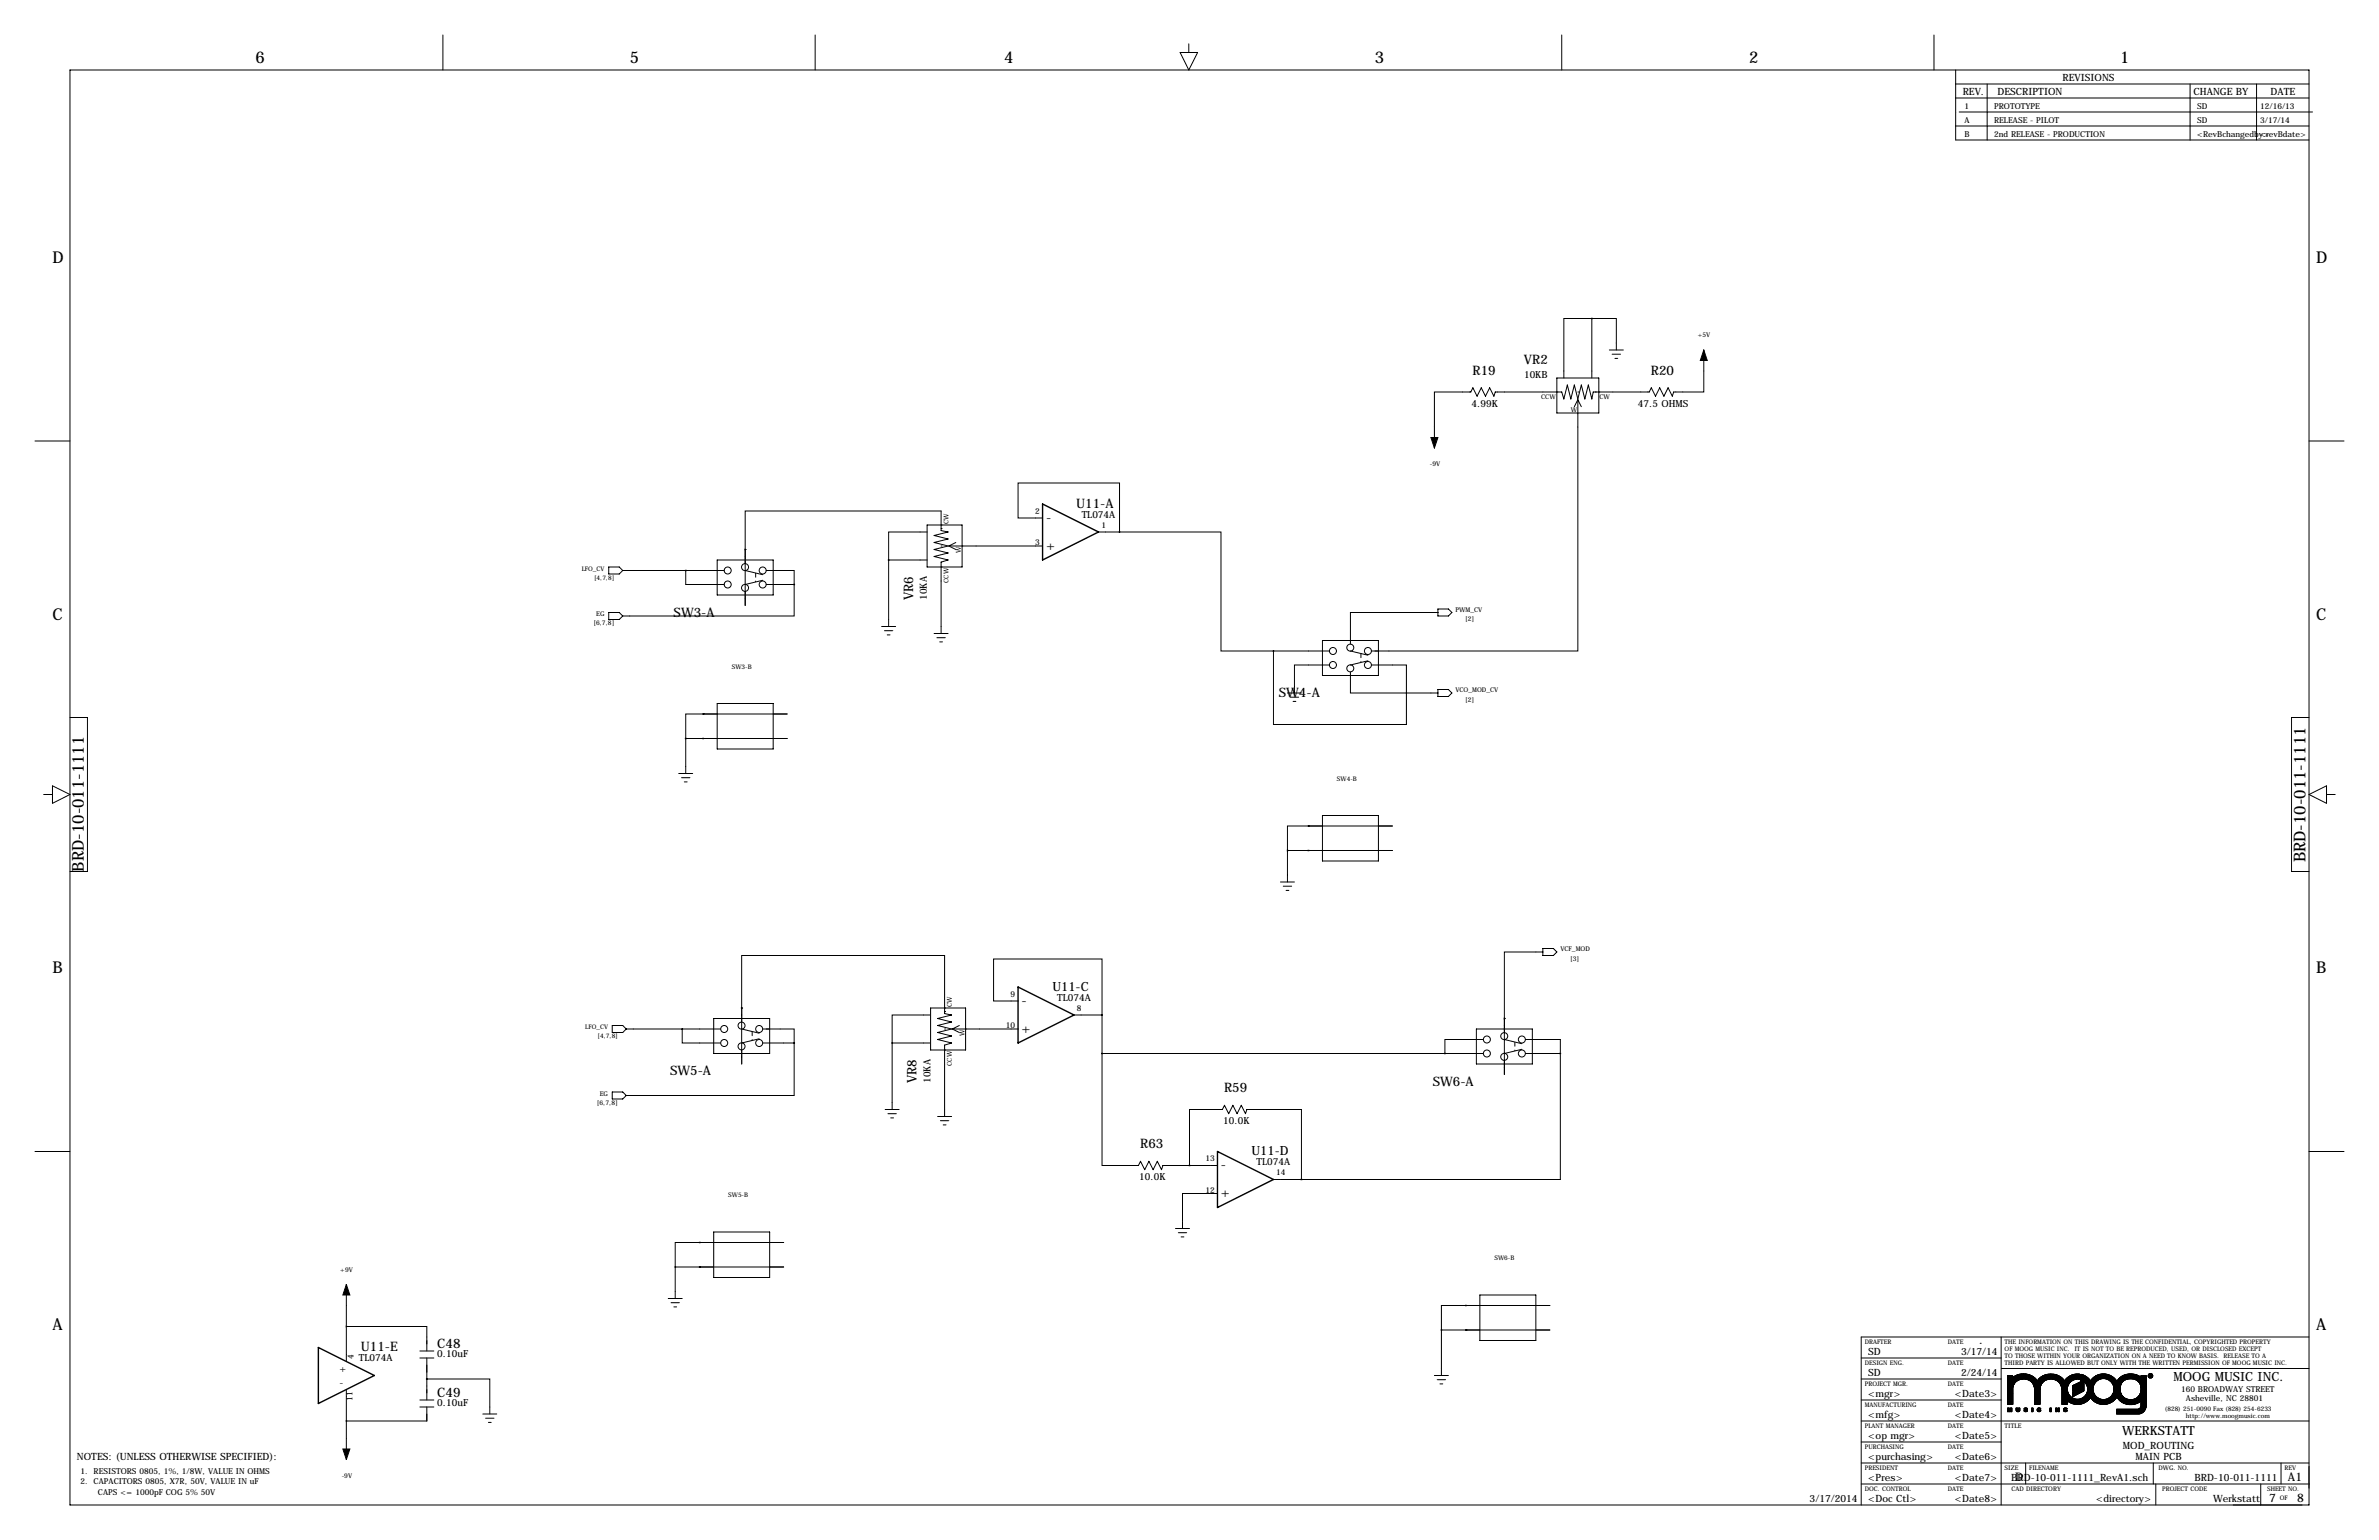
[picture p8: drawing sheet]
<svg xmlns="http://www.w3.org/2000/svg" width="864mm" height="559mm" viewBox="0 0 864 559" stroke-linecap="round" stroke-linejoin="round" font-family="sans-serif">
<defs><g id="words">
<g font-size="5.9">
<text x="92.7" y="22.9">6</text>
<text x="228.6" y="22.9">5</text>
<text x="364.5" y="22.9">4</text>
<text x="499.1" y="22.9">3</text>
<text x="635" y="22.9">2</text>
<text x="769.6" y="22.9">1</text>
<text x="19" y="95.2">D</text>
<text x="840.7" y="95.2">D</text>
<text x="19" y="224.8">C</text>
<text x="840.7" y="224.8">C</text>
<text x="30.5" y="316.2" transform="rotate(-90 30.5 316.2)">BRD-10-011-1111</text>
<text x="836.9" y="312.9" transform="rotate(-90 836.9 312.9)">BRD-10-011-1111</text>
<text x="19" y="353.1">B</text>
<text x="840.7" y="353.1">B</text>
<text x="19" y="482.6">A</text>
<text x="840.7" y="482.6">A</text>
</g>
<g font-size="4.7">
<text x="534.5" y="135.9">R19</text>
<text x="553.2" y="132.1">VR2</text>
<text x="599.3" y="135.9">R20</text>
<text x="390.7" y="184.1">U11-A</text>
<text x="379.7" y="189.2">-</text>
<text x="379.7" y="199.4">+</text>
<text x="331.5" y="217.7" transform="rotate(-90 331.5 217.7)">VR6</text>
<text x="244.5" y="223.8">SW3-A</text>
<text x="464.2" y="253">SW4-A</text>
<text x="370.8" y="364.5">-</text>
<text x="370.8" y="374.6">+</text>
<text x="243.2" y="390.1">SW5-A</text>
<text x="332.7" y="393" transform="rotate(-90 332.7 393)">VR8</text>
<text x="520.1" y="394">SW6-A</text>
<text x="444.4" y="396.2">R59</text>
<text x="413.9" y="416.6">R63</text>
<text x="443.2" y="424.2">-</text>
<text x="443.2" y="434.3">+</text>
<text x="131" y="490.2">U11-E</text>
<text x="158.7" y="488.9">C48</text>
<text x="158.7" y="506.7">C49</text>
</g>
<g font-size="4.6">
<text x="382" y="359.4">U11-C</text>
<text x="454.3" y="419.1">U11-D</text>
<text x="789" y="501.1">MOOG MUSIC INC.</text>
<text x="770.4" y="520.7">WERKSTATT</text>
</g>
<g font-size="4.3">
<text x="731.5" y="537.2">D</text>
<text x="830.5" y="537.4">A1</text>
<text x="823.8" y="544.8">7</text>
<text x="833.9" y="544.8">8</text>
</g>
<g font-size="3.6">
<text x="748.7" y="29.2">REVISIONS</text>
<text x="712.5" y="34.3">REV.</text>
<text x="725.2" y="34.3">DESCRIPTION</text>
<text x="796.3" y="34.3">CHANGE BY</text>
<text x="824.2" y="34.3">DATE</text>
<text x="553.3" y="137.1">10KB</text>
<text x="534.2" y="147.6">4.99K</text>
<text x="594.6" y="147.6">47.5 OHMS</text>
<text x="392.7" y="187.9">TL074A</text>
<text x="336.5" y="217.6" transform="rotate(-90 336.5 217.6)">10KA</text>
<text x="383.8" y="363.2">TL074A</text>
<text x="337.8" y="392.9" transform="rotate(-90 337.8 392.9)">10KA</text>
<text x="444" y="407.9">10.0K</text>
<text x="456.2" y="422.9">TL074A</text>
<text x="413.5" y="428.2">10.0K</text>
<text x="678.2" y="491.5">SD</text>
<text x="711.9" y="491.5">3/17/14</text>
<text x="123.2" y="497.8">+</text>
<text x="130.3" y="494">TL074A</text>
<text x="158.7" y="492.5">0.10uF</text>
<text x="123.2" y="502.9">-</text>
<text x="678.2" y="499.1">SD</text>
<text x="711.9" y="499.1">2/24/14</text>
<text x="678.2" y="506.7">&lt;mgr&gt;</text>
<text x="709.6" y="506.7">&lt;Date3&gt;</text>
<text x="158.7" y="510.2">0.10uF</text>
<text x="678.2" y="514.3">&lt;mfg&gt;</text>
<text x="709.6" y="514.3">&lt;Date4&gt;</text>
<text x="678.2" y="522">&lt;op mgr&gt;</text>
<text x="709.6" y="522">&lt;Date5&gt;</text>
<text x="770.6" y="525.8">MOD_ROUTING</text>
<text x="27.9" y="529.6">NOTES: (UNLESS OTHERWISE SPECIFIED):</text>
<text x="678.2" y="529.6">&lt;purchasing&gt;</text>
<text x="709.6" y="529.6">&lt;Date6&gt;</text>
<text x="775.2" y="529.6">MAIN PCB</text>
<text x="678.2" y="537.2">&lt;Pres&gt;</text>
<text x="709.6" y="537.2">&lt;Date7&gt;</text>
<text x="730.1" y="537.2">BRD-10-011-1111_RevA1.sch</text>
<text x="796.6" y="537.2">BRD-10-011-1111</text>
<text x="656.9" y="544.8">3/17/2014</text>
<text x="678.2" y="544.8">&lt;Doc Ctl&gt;</text>
<text x="709.6" y="544.8">&lt;Date8&gt;</text>
<text x="760.9" y="544.8">&lt;directory&gt;</text>
<text x="803.4" y="544.8">Werkstatt</text>
</g>
<g font-size="3">
<text x="713.1" y="39.4">1</text>
<text x="723.9" y="39.4">PROTOTYPE</text>
<text x="797.6" y="39.4">SD</text>
<text x="820.4" y="39.4">12/16/13</text>
<text x="713.1" y="44.5">A</text>
<text x="723.9" y="44.5">RELEASE - PILOT</text>
<text x="797.6" y="44.5">SD</text>
<text x="820.4" y="44.5">3/17/14</text>
<text x="713.1" y="49.5">B</text>
<text x="723.9" y="49.5">2nd RELEASE - PRODUCTION</text>
<text x="797.6" y="49.5">&lt;RevBchangedby&gt;</text>
<text x="820.4" y="49.5">&lt;revBdate&gt;</text>
<text x="375.7" y="186.4">2</text>
<text x="399.8" y="191.5">1</text>
<text x="375.7" y="197.9">3</text>
<text x="366.9" y="361.7">9</text>
<text x="390.9" y="366.8">8</text>
<text x="365.2" y="373.1">10</text>
<text x="437.5" y="421.4">13</text>
<text x="463.3" y="426.5">14</text>
<text x="437.5" y="432.8">12</text>
<text x="128.3" y="493.3" transform="rotate(-90 128.3 493.3)">4</text>
<text x="128" y="508.3" transform="rotate(-90 128 508.3)">11</text>
<text x="791.8" y="505">160 BROADWAY STREET</text>
<text x="793.5" y="508.5">Asheville, NC 28801</text>
<text x="29.2" y="534.7">1. RESISTORS 0805, 1%, 1/8W, VALUE IN OHMS</text>
<text x="29.2" y="538.5">2. CAPACITORS 0805, X7R, 50V, VALUE IN uF</text>
<text x="35.6" y="542.3">CAPS &lt;= 1000pF COG 5% 50V</text>
</g>
<g font-size="2.4">
<text x="616.3" y="122.3">+5V</text>
<text x="559.5" y="144.9">CCW</text>
<text x="570.2" y="149.4">W</text>
<text x="580.7" y="144.9">CW</text>
<text x="519" y="169.2">-9V</text>
<text x="344.3" y="190.2" transform="rotate(-90 344.3 190.2)">CW</text>
<text x="348.8" y="200.7" transform="rotate(-90 348.8 200.7)">W</text>
<text x="344.3" y="211.4" transform="rotate(-90 344.3 211.4)">CCW</text>
<text x="528.3" y="222">PWM_CV</text>
<text x="215.4" y="227">[6,7,8]</text>
<text x="216.5" y="223.5">EG</text>
<text x="531.9" y="225.4">[2]</text>
<text x="528.3" y="251.2">VCO_MOD_CV</text>
<text x="531.9" y="254.6">[2]</text>
<text x="566.4" y="345.2">VCF_MOD</text>
<text x="570" y="348.6">[3]</text>
<text x="345.6" y="365.5" transform="rotate(-90 345.6 365.5)">CW</text>
<text x="350.1" y="375.9" transform="rotate(-90 350.1 375.9)">W</text>
<text x="345.6" y="386.7" transform="rotate(-90 345.6 386.7)">CCW</text>
<text x="216.7" y="400.9">[6,7,8]</text>
<text x="217.7" y="397.5">EG</text>
<text x="123.5" y="461.4">+9V</text>
<text x="124" y="536.2">-9V</text>
</g>
<g font-size="2.3">
<text x="211.2" y="207">LFO_CV</text>
<text x="215.6" y="210.4">[4,7,8]</text>
<text x="265.6" y="242.6">SW3-B</text>
<text x="485.3" y="283.2">SW4-B</text>
<text x="212.4" y="373.4">LFO_CV</text>
<text x="216.9" y="376.8">[4,7,8]</text>
<text x="264.3" y="434.3">SW5-B</text>
<text x="542.5" y="457.2">SW6-B</text>
<text x="676.9" y="487.7">DRAFTER</text>
<text x="707.1" y="487.7">DATE</text>
<text x="727.7" y="487.7">THE INFORMATION ON THIS DRAWING IS THE CONFIDENTIAL, COPYRIGHTED PROPERTY</text>
<text x="727.7" y="490.2">OF MOOG MUSIC INC. IT IS NOT TO BE REPRODUCED, USED, OR DISCLOSED EXCEPT</text>
<text x="676.9" y="495.3">DESIGN ENG.</text>
<text x="707.1" y="495.3">DATE</text>
<text x="727.7" y="492.8">TO THOSE WITHIN YOUR ORGANIZATION ON A NEED TO KNOW BASIS. RELEASE TO A</text>
<text x="727.7" y="495.3">THIRD PARTY IS ALLOWED BUT ONLY WITH THE WRITTEN PERMISSION OF MOOG MUSIC INC.</text>
<text x="676.9" y="502.9">PROJECT MGR.</text>
<text x="707.1" y="502.9">DATE</text>
<text x="676.9" y="510.5">MANUFACTURING</text>
<text x="707.1" y="510.5">DATE</text>
<text x="785.9" y="512.1">(828) 251-0090 Fax (828) 254-6233</text>
<text x="793.5" y="514.6">http://www.moogmusic.com</text>
<text x="676.9" y="518.2">PLANT MANAGER</text>
<text x="707.1" y="518.2">DATE</text>
<text x="727.7" y="518.2">TITLE</text>
<text x="676.9" y="525.8">PURCHASING</text>
<text x="707.1" y="525.8">DATE</text>
<text x="676.9" y="533.4">PRESIDENT</text>
<text x="707.1" y="533.4">DATE</text>
<text x="727.7" y="533.4">SIZE</text>
<text x="736.6" y="533.4">FILENAME</text>
<text x="783.6" y="533.4">DWG. NO.</text>
<text x="829.3" y="533.4">REV</text>
<text x="676.9" y="541">DOC. CONTROL</text>
<text x="707.1" y="541">DATE</text>
<text x="730.2" y="541">CAD DIRECTORY</text>
<text x="784.9" y="541">PROJECT CODE</text>
<text x="823" y="541">SHEET NO.</text>
<text x="827.6" y="544.3">OF</text>
</g>
</g></defs>
<g fill="none" stroke="#000" stroke-width=".36">
<path d="M160.8 12.7v12.7M295.9 12.7v12.7M428.4 19h6.3l-3.2 6.4zM431.5 15.9v3.1M566.9 12.7v12.7M702.1 12.7v12.7M25.4 25.4h812.8v520.7h-812.8zM709.9 30.5h128.3M709.9 25.4v25.4h128.3M709.9 35.6h128.3M721.4 30.5v20.4M795 30.5v20.4"/>
<path d="M819.1 30.5v20.4M709.9 45.7h128.3M711.2 40.6h128.3M577.8 115.6h-10.1v21.6M577.8 115.6h8.9v11.4M577.8 115.6v21.6M565.1 137.2h15.3v12.7h-15.3zM584.2 127h5.1M585.2 128.5h3.1M586.2 130h1M618.5 127v15.2h-10.9l-.5 1.6-1.6-3.1-1.5 3.1-1.5-3.1-1.5 3.1-1.6-3.1-.7 1.5h-20.3l-.6 2.6-1.2-5.1-1.3 5.1-1.3-5.1-1.2 5.1-1.3-5.1-1.3 5.1-1.2-5.1-1.3 5.1-.8-2.6h-24.1l-.5 1.6-1.5-3.1-1.6 3.1-1.5-3.1-1.5 3.1-1.5-3.1-.8 1.5h-13.2v20.4M565.1 142.2h.1"/>
<path d="M572.8 142.2h.1M572.8 145v91.2h-75M572.8 145l1.2 2.6M572.8 145l-1.3 2.6M579.1 142.2h.1M580.4 142.2h.1M12.7 160h12.7M838.2 160h12.7M270.5 199.4v-14h71.1v7.1l2.6 .5-5.1 1.3 5.1 1.3-5.1 1.2 5.1 1.3-5.1 1.3 5.1 1.3-5.1 1.2 5.1 1.3-2.6 .8v25.9M270.5 199.4h.1M270.5 199.4v20.3M336.5 193h-13.9v10.2"/>
<path d="M336.5 190.5h12.7v15.2h-12.7zM341.6 198.1h.1M341.6 191.8h.1M341.6 190.5h.1M344.4 198.1h34.1M344.4 198.1l2.6 1.3M347 196.8l-2.6 1.3M378.5 188h-8.9v-12.7h36.8v17.7M398.8 193h7.6M406.4 193h36.8v43.2h19.1M221 205.7h3.8l1.3 1.3-1.3 1.3h-3.8zM226.1 207h36.8"/>
<path d="M248.9 207v5.1h14M260.3 203.2h20.4v12.7h-20.4zM270.5 207l6.4 1.5M276.9 210.6l-6.4 1.5M278.1 207h10.2v5.1M278.1 212.1h10.2M288.3 212.1v11.4h-62.2M322.6 203.2h13.9M322.6 203.2v24.1M341.6 205.7h.1M221 222.2h3.8l1.3 1.3-1.3 1.3h-3.8zM320 227.3h5.1"/>
<path d="M321.1 228.9h3M322.1 230.4h1M339.1 229.9h5.1M340.1 231.4h3.1M341.1 232.9h1M462.3 236.2v26.7h48.2v-21.6h-12.7M462.3 236.2h20.3M480.1 232.4h20.3v12.7h-20.3zM490.2 236.2l6.4 1.5M496.6 239.8l-6.4 1.5M522 222.2h-31.8v11.5M522 221h3.8l1.2 1.2-1.2 1.3h-3.8z"/>
<path d="M255.3 259.1h.1M255.3 259.1h-6.4v8.9M255.3 259.1h30.5M260.3 255.3h20.4v16.5h-20.4zM467.4 251.5h5M468.4 253h3M469.4 254.5h1M482.6 241.3h-12.7v10.2M490.2 243.8v7.7h31.8M522 250.2h3.8l1.2 1.3-1.2 1.2h-3.8zM25.4 260.3h6.3v55.9h-6.3M248.9 268h36.9"/>
<path d="M248.9 268v12.7M255.3 268h.1M838.2 260.3h-6.4v55.9h6.4M15.8 288.3h3.2M19 285.1l6.4 3.2-6.4 3.2zM246.4 280.7h5.1M247.4 282.2h3M248.4 283.7h1M475 299.7h-7.6v8.9M475 299.7h.1M475 299.7h30.5M480.1 295.9h20.3v16.5h-20.3z"/>
<path d="M835.7 297.2h.1M838.2 288.3l6.3-3.2v6.4zM844.5 288.3h3.2M467.4 308.6h38.1M467.4 308.6v11.4M475 308.6h.1M464.8 320h5.1M465.8 321.6h3.1M466.9 323.1h1M560.1 345.4h-14v24.2M560.1 344.2h3.8l1.2 1.2-1.2 1.3h-3.8zM222.2 372.1h3.9l1.2 1.3-1.2 1.2h-3.9z"/>
<path d="M227.3 373.4h34.3M247.6 373.4v5.1h14M259.1 369.6h20.3v12.7h-20.3zM269.2 365.8v-19.1h73.7v21.1l2.5 .5-5 1.3 5 1.2-5 1.3 5 1.3-5 1.2 5 1.3-5 1.3 5 1.3-2.5 .7v25.9M269.2 365.8h.1M269.2 365.8v20.3M269.2 373.4l6.4 1.5M275.6 376.9l-6.4 1.6M276.9 373.4h11.4v5.1M276.9 378.5h11.4M288.3 378.5v19h-61M323.8 378.5h14"/>
<path d="M323.8 378.5v24.1M337.8 368.3h-14v10.2M337.8 365.8h12.7v15.2h-12.7zM342.9 373.4h.1M342.9 367h.1M342.9 365.8h.1M345.7 373.4h23.9M345.7 373.4l2.5 1.2M348.2 372.1l-2.5 1.3M369.6 363.2h-8.9v-15.2h39.3v20.3M389.9 368.3h10.1M400 368.3v14"/>
<path d="M535.9 373.4h20.4v12.7h-20.4zM538.5 377.2h-14v5.1M546.1 369.6h.1M546.1 369.6v20.3M546.1 377.2l6.3 1.5M553.7 377.2h12.7v5.1M222.2 396.2h3.9l1.2 1.3-1.2 1.3h-3.9zM342.9 381h.1M400 382.3v40.6h13.3l.7-1.5 1.5 3 1.6-3 1.5 3 1.5-3 1.5 3 .5-1.5h19.9M400 382.3h138.5M552.4 380.7l-6.3 1.6M553.7 382.3h12.7"/>
<path d="M566.4 382.3v45.7h-94M12.7 417.8h12.7M321.3 402.6h5.1M322.3 404.1h3.1M323.3 405.6h1.1M340.4 405.1h5M341.4 406.7h3M342.4 408.2h1M838.2 417.8h12.7M431.8 422.9v-20.3h11.9l.8-1.5 1.5 3 1.5-3 1.6 3 1.5-3 1.5 3 .5-1.5h19.8v25.4M442 433.1h-12.7v12.7M462.3 428h10.1"/>
<path d="M245.1 459.7h39.4M245.1 459.7v11.5M254 450.8h.1M254 459.7h.1M254 450.8h-8.9v8.9M254 450.8h30.5M259.1 447h20.3v16.5h-20.3zM426.7 445.8h5.1M427.7 447.3h3.1M428.8 448.8h1M125.7 466.1v27.9M242.6 471.2h5"/>
<path d="M243.6 472.7h3M244.6 474.2h1M532.1 473.7h.1M532.1 473.7h-8.9v8.9M532.1 473.7h30.5M537.2 469.9h20.3v16.5h-20.3zM125.7 481.3h29.2v8.9M152.4 492.8h5.1M152.4 490.2h5.1M154.9 492.8v15.2M520.7 499.1h5.1M523.2 482.6h39.4"/>
<path d="M523.2 482.6v16.5M532.1 482.6h.1M675.6 492.8h50.8M718.8 487.4h.1M726.4 485.1v61M726.6 496.6h111.6M728.8 499.9l9.8 .1M728.8 499.8l9.7 .1M728.8 499.8h1.8M728.8 499.7h1.8M728.8 499.6h1.8M728.8 499.5h1.8"/>
<path d="M728.8 499.4h1.8M728.8 499.3h1.8M728.8 499.2h1.8M730.8 499.8h7.6M730.9 499.7h7.4M731 499.6h7.2M731.1 499.5h6.9M731.3 499.4h6.6M731.3 499.4h6.5M731.5 499.3h6.1M731.7 499.2h5.7M731.9 499.1h5.3"/>
<path d="M732.1 499h4.8M732.2 498.9h4.6M732.5 498.8h4M732.8 498.7h3.4M733.3 498.6h2.4M734.4 498.5h.4M740.5 500h8M740.6 499.9h7.7M740.7 499.8h7.5M740.8 499.7h7.4M740.9 499.6h7.1M741.1 499.5h6.8"/>
<path d="M741.3 499.4h6.4M741.3 499.4h6.3M741.5 499.3h5.9M741.7 499.2h5.6M741.9 499.1h5.1M742.2 499h4.5M742.3 498.9h4.4M742.7 498.8h3.6M743 498.7h3M743.6 498.6h1.7M750.4 500h4.5M750.5 499.9h4.4"/>
<path d="M750.6 499.8h4.3M750.7 499.7h4.2M750.8 499.6h4.1M751 499.5h3.9M751.1 499.4h3.8M751.2 499.4h3.7M751.4 499.3h3.5M751.5 499.2h3.4M751.8 499.1h3.1M752 499h2.9M752.1 498.9h2.8M752.4 498.8h2.5"/>
<path d="M752.8 498.7h2.1M753.3 498.6h1.6M755.3 499.9l2.6 .1M755.3 499.8l2.5 .1M755.3 499.8h2.4M755.3 499.7h2.3M755.3 499.6h2.2M755.3 499.5h2M755.3 499.4h1.9M755.3 499.3l1.8 .1M755.3 499.2l1.6 .1M755.3 499.1l1.5 .1"/>
<path d="M755.3 499l1.3 .1M755.3 499h1M755.3 498.9h.9M755.3 498.8h.6M755.3 498.7h.2M759.8 500h7.6M759.9 499.9h7.3M760 499.8h7.1M760.1 499.7h7M760.2 499.6h6.7M760.4 499.5h6.4M760.5 499.4h6.1"/>
<path d="M760.6 499.4h5.9M760.8 499.3h5.6M760.9 499.2h5.3M761.1 499.1h4.9M761.4 499h4.3M761.5 498.9h4.1M761.8 498.8h3.5M762.1 498.7h2.9M762.6 498.6h1.9M769.5 499.9h9.6M769.6 499.9h9.5M769.7 499.8h9.4"/>
<path d="M769.8 499.7h7.3M769.9 499.6h7.1M770 499.5h6.8M770.2 499.4h6.5M770.2 499.4h6.4M770.5 499.3h5.9M770.6 499.2h5.7M770.8 499.1h5.2M771.1 499h4.7M771.2 498.9h4.5M771.6 498.8h3.7M771.8 498.7h3.3"/>
<path d="M772.4 498.6h2.1M777.2 499.7h1.9M777.2 499.6h1.9M777.2 499.5h1.9M777.2 499.4h1.9M777.2 499.3h1.9M777.2 499.2h1.9M777.2 499.1h1.9M779.8 499.5h.2M779.8 499.4h.2M779.8 499.3h.2M779.8 499.2h.2"/>
<path d="M779.8 499.1h.2M779.8 499h.2M779.9 499.6h.2M779.9 498.9h.2M779.9 499.7h.6M779.9 498.8h.9M780 499.8h.3M780.1 498.6h1.1M780.1 499.8l.4 .1M780.1 499.9h1M780.2 498.5h.8M780.2 499.6h.3"/>
<path d="M780.2 499.5h.3M780.2 499.4h.3M780.2 499.4h.7M780.2 499.1l.7 .1M780.2 499h.3M780.2 498.9h.7M780.3 498.7h-.3M780.3 498.4h.6M780.6 499.5h.3M780.6 499.4h.3M780.7 499.6h.3M780.7 499h.3"/>
<path d="M780.7 499.7h.6M780.9 499.2l-.7 .1M780.9 499.8h.4M780.9 498.7h.4M781.1 498.8h.3M781.2 498.9h.2M781.2 499.8l-.5 .1M781.2 499.5h.3M781.2 499h.2M781.3 499.4h.2M781.3 499h.2M781.3 499.2h.2"/>
<path d="M781.3 499.1h.2M781.4 499.6h-.2M838.2 485.1h-162.6v61M125.7 504.2v25.4M152.4 510.5h5.1M152.4 508h5.1M154.9 500.4h22.9v12.7M154.9 510.5v5.1h-29.2M175.3 513.1h5M176.3 514.6h3M177.3 516.1h1M521.7 500.6h3.1"/>
<path d="M522.7 502.2h1M675.6 508h50.8M675.6 500.4h50.8M675.6 515.6h162.6M728.8 511.9h.3M728.8 511.2h.6M728.8 506.7h1.9M728.8 503.7h1.9M728.8 512.3h.3M728.8 512.2h.3M728.8 512.1h.3M728.8 512h.3"/>
<path d="M728.8 511.8h.3M728.8 511.7h.3M728.8 511.6h1.5M728.8 511.5h.7M728.8 511.4h.7M728.8 511.3h.6M728.8 511.1h.6M728.8 511h.6M728.8 510.9h.5M728.8 509.6h1.9M728.8 509.5h1.9M728.8 509.4h1.9"/>
<path d="M728.8 509.3h1.9M728.8 509.2h1.9M728.8 509.1h1.9M728.8 509h1.9M728.8 508.9h1.9M728.8 508.8h1.9M728.8 508.7h1.9M728.8 508.6h1.9M728.8 508.5h1.9M728.8 508.4h1.9M728.8 508.3h1.9M728.8 508.2h1.9"/>
<path d="M728.8 508.1h1.9M728.8 508h1.9M728.8 507.9h1.9M728.8 507.8h1.9M728.8 507.7h1.9M728.8 507.6h1.9M728.8 507.5h1.9M728.8 507.4h1.9M728.8 507.3h1.9M728.8 507.2h1.9M728.8 507.1h1.9M728.8 507h1.9"/>
<path d="M728.8 506.9h1.9M728.8 506.8h1.9M728.8 506.6h1.9M728.8 506.5h1.9M728.8 506.4h1.9M728.8 506.3h1.9M728.8 506.2h1.9M728.8 506.1h1.9M728.8 506h1.9M728.8 505.9h1.9M728.8 505.8h1.9M728.8 505.7h1.9"/>
<path d="M728.8 505.6h1.9M728.8 505.5h1.9M728.8 505.4h1.9M728.8 505.3h1.9M728.8 505.2h1.9M728.8 505.1h1.9M728.8 505h1.9M728.8 504.9h1.9M728.8 504.7h1.9M728.8 504.6h1.9M728.8 504.5h1.9M728.8 504.4h1.9"/>
<path d="M728.8 504.3h1.9M728.8 504.2h1.9M728.8 504.1h1.9M728.8 504h1.9M728.8 503.9h1.9M728.8 503.8h1.9M728.8 503.6h1.9M728.8 503.5h1.9M728.8 503.4h1.9M728.8 503.3h1.9M728.8 503.2h2M728.8 503.1h2"/>
<path d="M728.8 503h2M728.8 502.9h2M728.8 502.8h2.1M728.8 502.7h2.1M728.8 502.6h2.2M728.8 502.3h2.3M728.8 502.2h2.4M728.8 502h2.5M728.8 501.5h2.9M728.8 501.3h3.1M728.8 501h3.5M728.8 500.7h4.3"/>
<path d="M728.8 500.4h10.3M728.8 500.3h10.2M728.8 500.2h10.1M728.8 500.1l10 .1M728.8 500l9.9 .1M729.2 511.7h.6M729.2 511.7h1.1M729.3 511.9h.5M729.3 511.8h.5M729.3 512.2h.4M729.3 512.1h.4M729.3 512h.4"/>
<path d="M729.4 512.3h.3M729.6 511.5h.7M729.6 511.2h.7M729.6 511.3h.7M729.7 511.1h.6M729.7 511h.6M729.7 510.9h.6M729.9 511.9h.4M729.9 512.3h.4M729.9 512.2h.4M729.9 512.1h.4M729.9 512h.4"/>
<path d="M729.9 511.8h.4M729.9 511.7h.4M730.3 511.4h-.7M731 502.5h-2.2M731.1 502.4h-2.3M731.2 502.1l-2.4 .1M731.3 502l-2.5 .1M731.4 501.9h-2.6M731.5 501.8h-2.7M731.6 501.6l-2.8 .1M731.6 501.5l-2.8 .1M731.8 501.4h-3"/>
<path d="M731.9 511.2h.4M731.9 511.7h.4M731.9 511.6h.4M731.9 511.5h.4M731.9 511.4h.4M731.9 511.3h.4M731.9 511.1h.4M731.9 511h.4M731.9 510.9h.4M731.9 511.9h1.3M731.9 511.8l.5 .1M732 512h1.1"/>
<path d="M732 512.1h1M732 501.2h-3.2M732.1 512.2h.9M732.2 501.1h-3.4M732.4 512.3h.3M732.5 500.9l-3.7 .1M732.7 500.8l-3.9 .1M732.7 511.9h.5M732.8 511.2h.4M732.8 511.7h.4M732.8 511.6h.4M732.8 511.5h.4"/>
<path d="M732.8 511.4h.4M732.8 511.3h.4M732.8 511.1h.4M732.8 511h.4M732.8 510.9h.4M732.8 500.7l-4 .1M733.3 500.6h-4.5M733.9 500.5h-5.1M734.7 511.8l.5 .1M734.8 511.9h.4M734.8 511.2l.4 .1M734.8 512h1.1"/>
<path d="M734.8 511.4h.9M734.8 511.3h.5M734.8 511.5h1M734.8 511h1M734.9 512.1h.9M734.9 512.2h.9M734.9 511.6h1M734.9 510.9h.9M735 511.8h.1M735.1 511.7h.8M735.2 512.3h.3M735.3 510.8h.1"/>
<path d="M735.3 500.5h3.9M735.3 511.7h.7M735.5 511.2h.4M735.5 511.8h.5M735.9 511.1h-1.1M735.9 500.6h3.3M736 511.9l-.5 .1M736.1 500.7h3.2M736.3 500.7h3M736.5 500.8h2.9M736.8 500.9l2.7 .1M737 501h2.5"/>
<path d="M737 501.1h5.2M737.2 501.2h4.8M737.3 501.3h4.6M737.5 511.9h.5M737.5 511.2h.5M737.5 512.3h.5M737.5 512.2h.5M737.5 512.1h.5M737.5 512h.5M737.5 511.8h.5M737.5 511.7h.5M737.5 511.6h.5"/>
<path d="M737.5 511.5h.5M737.5 511.4h.5M737.5 511.3h.5M737.5 511.1h.5M737.5 511h.5M737.5 510.9h.5M737.5 501.5h4.2M737.7 501.8h3.8M737.9 502h3.4M737.9 502h3.3M738 502.1h3.2M738 502.2h3.1"/>
<path d="M738.1 502.3h3M738.2 502.7h2.7M738.2 502.6h2.7M738.3 502.8h2.5M738.3 502.9h2.5M738.4 503h2.3M738.4 503.3h2.3M738.4 503.2h2.3M738.4 503.1h2.3M738.5 503.5h2.1M738.5 503.4h2.1M738.5 503.7h2.1"/>
<path d="M738.5 503.6h2.1M738.6 504h2M738.6 503.9h2M738.6 503.8h2M738.6 506.7h1.9M738.6 509.6h1.9M738.6 509.5h1.9M738.6 509.4h1.9M738.6 509.3h1.9M738.6 509.2h1.9M738.6 509.1h1.9M738.6 509h1.9"/>
<path d="M738.6 508.9h1.9M738.6 508.8h1.9M738.6 508.7h1.9M738.6 508.6h1.9M738.6 508.5h1.9M738.6 508.4h1.9M738.6 508.3h1.9M738.6 508.2h1.9M738.6 508.1h1.9M738.6 508h1.9M738.6 507.9h1.9M738.6 507.8h1.9"/>
<path d="M738.6 507.7h1.9M738.6 507.6h1.9M738.6 507.5h1.9M738.6 507.4h1.9M738.6 507.3h1.9M738.6 507.2h1.9M738.6 507.1h1.9M738.6 507h1.9M738.6 506.9h1.9M738.6 506.8h1.9M738.6 506.6h1.9M738.6 506.5h1.9"/>
<path d="M738.6 506.4h1.9M738.6 506.3h1.9M738.6 506.2h1.9M738.6 506.1h1.9M738.6 506h1.9M738.6 505.9h1.9M738.6 505.8h1.9M738.6 505.7h1.9M738.6 505.6h1.9M738.6 505.5h1.9M738.6 505.4h1.9M738.6 505.3h1.9"/>
<path d="M738.6 505.2h1.9M738.6 505.1h1.9M738.6 505h1.9M738.6 504.9h1.9M738.6 504.7h1.9M738.6 504.6h1.9M738.6 504.5h1.9M738.6 504.4h1.9M738.6 504.3h1.9M738.6 504.2h2M738.6 504.1h2M739.5 511.7h.5"/>
<path d="M739.5 511.6h.5M739.5 511.5h.5M739.5 511.8l.6 .1M739.5 511.3h.5M739.6 511.9l1.2 .1M739.6 511.1h1.2M739.6 501h2.6M739.6 512h1.2M739.7 512.1h1M739.7 511h1M739.8 512.2h.9M739.8 510.9h.8"/>
<path d="M739.9 500.7h3.2M740 511.4h-.5M740.1 512.3h.3M740.1 500.4h8.8M740.2 510.8h.1M740.2 511.2l-.7 .1M740.2 500.3h8.6M740.2 500.2h8.5M740.3 511.2l.6 .1M740.3 500.1l8.4 .1M740.4 500.1h8.2M740.4 511.3h.4"/>
<path d="M740.5 511.7l.3 .1M740.5 511.4h.1M740.6 503.6l-2.1 .1M740.8 502.8l-2.5 .1M740.9 511.8l-.5 .1M741 502.5h-2.8M741 502.4h-2.9M741.4 501.9h-3.6M741.5 501.6l-3.8 .1M741.6 501.5l-4 .1M741.8 501.4h-4.4M742.4 500.9l-2.8 .1"/>
<path d="M742.6 500.8l-2.9 .1M742.8 500.7l-3 .1M743.3 500.6h-3.4M743.9 500.5h-3.9M744.2 511.9h.4M744.2 511.2h.4M744.2 512.3h.4M744.2 512.2h.4M744.2 512.1h.4M744.2 512h.4M744.2 511.8h.4M744.2 511.7h.4"/>
<path d="M744.2 511.6h.4M744.2 511.5h.4M744.2 511.4h.4M744.2 511.3h.4M744.2 511.1h.4M744.2 511h.4M744.2 510.9h.4M745.1 500.5h3.9M745.7 500.6h3.4M745.9 500.7h3.2M746.2 500.7l3 .1M746.3 511.9h.4"/>
<path d="M746.3 511.2l.6 .1M746.3 512.3h.4M746.3 512.2h.4M746.3 512.1h.4M746.3 512h.4M746.3 511.8h.4M746.3 511.7h.4M746.3 511.7h1.3M746.3 511.6h1.3M746.3 511.5h1.3M746.3 511.4h.7M746.3 511.3h.6"/>
<path d="M746.3 511.1h.5M746.3 511h.5M746.3 510.9h.4M746.4 500.8l2.9 .1M746.6 500.9h5.7M746.8 511.7h.8M746.8 511.8h.8M746.8 501h5.3M746.9 501.1h5.2M746.9 511.9h.7M747 512h.6M747 512.1h.6"/>
<path d="M747 501.2h4.9M747.1 511.2h.5M747.1 512.3h.5M747.1 512.2h.5M747.1 511.4h.5M747.1 511.3h.5M747.1 511.1h.5M747.1 511h.5M747.1 510.9h.5M747.1 501.3h4.7M747.2 501.4h4.5M747.4 501.5h4.1"/>
<path d="M747.4 501.5h4.2M747.5 501.6h3.9M747.6 501.8h3.7M747.6 501.9h3.6M747.7 502h3.4M747.8 502.1h3.3M747.9 502.2h3.1M747.9 502.3h3M748 502.4h2.9M748 502.5h2.8M748.1 502.6h2.7M748.1 502.7h2.7"/>
<path d="M748.2 502.8h2.5M748.2 503h2.4M748.3 503.1h2.3M748.3 503.3h2.3M748.3 503.2h2.3M748.4 503.6h2.1M748.4 503.5h2.1M748.4 503.4h2.1M748.4 503.7h2.1M748.4 503.8h2.1M748.5 504.3h2M748.5 504.2h2"/>
<path d="M748.5 504.1h2M748.5 504h2M748.5 503.9h2M748.5 506.7l3.2 .1M748.5 509.6h1.9M748.5 509.5h1.9M748.5 509.4h1.9M748.5 509.3h1.9M748.5 509.2h1.9M748.5 509.1h1.9M748.5 509h1.9M748.5 508.9h1.9"/>
<path d="M748.5 508.8h1.9M748.5 508.7h1.9M748.5 508.6h1.9M748.5 508.5h1.9M748.5 508.4h1.9M748.5 508.3h9.3M748.5 508h9.6M748.5 507.8h9.8M748.5 507.7h9.8M748.5 507.6l9.9 .1M748.5 507.5l4.8 .1M748.5 507.5h4.4"/>
<path d="M748.5 507.4h4.3M748.5 507.3h4M748.5 507.2h3.8M748.5 507.1h3.7M748.5 507h3.5M748.5 506.9l3.4 .1M748.5 506.8l3.3 .1M748.5 506.6l3.1 .1M748.5 506.6h3M748.5 506.5h2.9M748.5 506.4h2.8M748.5 506.3h2.8"/>
<path d="M748.5 506.2h2.7M748.5 506.1l2.6 .1M748.5 506h2.6M748.5 505.9h2.5M748.5 505.8l2.5 .1M748.5 505.8h2.4M748.5 505.7h2.4M748.5 505.6h2.3M748.5 505.5h2.3M748.5 505.4h2.2M748.5 505.3h2.2M748.5 505.2l2.2 .1"/>
<path d="M748.5 505.1h2.1M748.5 505h2.1M748.5 504.9h2.1M748.5 504.9h2M748.5 504.7h2M748.5 504.6h2M748.5 504.5l2 .1M748.5 504.5h2M748.5 504.4h2M749.1 511.8l.5 .1M749.1 511.7h.5M749.1 511.6h.5"/>
<path d="M749.1 511.5h.5M749.1 511.4h.5M749.1 511.3h.5M749.1 511.9l1.3 .1M749.2 512h1.2M749.2 511.1h1.2M749.2 511h1.1M749.3 512.1h1M749.4 512.2h.8M749.4 510.9h.8M749.6 512.3h.4M749.7 510.8h.2"/>
<path d="M749.7 511.2l-.6 .1M749.7 500.7h3.3M749.9 511.2l.5 .1M749.9 500.4h5M750 511.9h.4M750 511.7l.4 .1M750 511.4h.2M750 511.3h.3M750.1 500.3h4.8M750.1 500.2h4.8M750.2 500.1h4.7M750.3 500.1h4.6"/>
<path d="M750.6 508.4h7.1M750.7 508.5h6.9M750.7 502.9l-2.5 .1M750.8 508.6h6.7M751 508.7h6.3M751.1 508.8h6.1M751.1 502l-3.3 .1M751.2 508.8h5.9M751.4 508.9h5.5M751.6 509h5.1M751.8 509.1h4.7M751.9 509.2h4.5"/>
<path d="M752.1 509.3h4M752.4 509.4h3.5M752.4 506.6h.5M752.4 506.2h1.1M752.4 505.8h2M752.4 505.3h2.9M752.4 504.5h.3M752.4 504h1.1M752.4 503.6h2M752.4 503.2h2.6M752.4 502.9h4.1M752.4 502.8h4.1"/>
<path d="M752.5 504.5l-.1 .1M752.5 502.7h4M752.6 500.8l-3 .1M752.6 506.7l-.2 .1M752.8 504.9h3.4M752.8 502.6h3.7M752.8 500.7l-3.1 .1M752.8 509.5h2.7M752.8 506.6l-.4 .1M752.8 504.4h-.4M752.9 502.5h3.6M753 504.3h-.6"/>
<path d="M753.1 504.7h3.4M753.1 506.5h-.7M753.2 502.4h3.3M753.2 500.6h-3.4M753.2 504.2h-.8M753.3 506.4h-.9M753.3 504.6h3.2M753.4 509.6h1.5M753.4 504.1h-1M753.4 502.3h3.1M753.4 504.5h3.1M753.5 506.3h-1.1"/>
<path d="M753.5 502.3h3M753.6 504.4h2.9M753.7 503.9l-1.3 .1M753.7 504.3h2.8M753.7 502.2h2.8M753.8 500.5h-3.9M753.8 509.6h.7M753.8 506.1l-1.4 .1M753.9 503.8l-1.5 .1M753.9 502.1h2.6M753.9 504.2h2.6M754 506l-1.6 .1"/>
<path d="M754.1 503.7l-1.7 .1M754.1 505.9l-1.7 .1M754.1 504.1h2.4M754.1 502h2.4M754.2 501.9h2.3M754.3 504h2.2M754.3 503.6l-1.9 .1M754.3 505.8l-1.9 .1M754.4 504h2.1M754.4 501.8h2.1M754.5 500.5h.4M754.5 503.5h-2.1"/>
<path d="M754.6 503.9h1.9M754.6 505.7h-2.2M754.6 501.7h1.9M754.8 503.8h1.7M754.8 503.4h-2.4M754.8 501.6h1.7M754.9 505.6h-2.5M755 505.5h-2.6M755 503.3h-2.6M755 503.7h1.5M755 501.5h1.5M755.1 501.4h1.4"/>
<path d="M755.2 503.6h1.3M755.2 505.4h-2.8M755.3 500.5h3.1M755.3 503.5h1.2M755.3 503.4h1.2M755.3 503.3h1.2M755.3 503.2h1.2M755.3 501.3h5.7M755.3 501h5.9M755.3 500.9h6.1M755.3 500.8l3.4 .1M755.3 500.7h3.3"/>
<path d="M755.3 500.6h3.2M755.3 500.4h3.1M755.3 500.3h2.9M755.3 500.2h2.9M755.3 500.1l2.8 .1M755.3 500l2.7 .1M755.4 507.5h3.2M755.5 505.2l-3.1 .1M755.8 505.1l-3.4 .1M755.9 505l-3.5 .1M756.1 507.1h5.3M756.1 504.9l-3.6 .1"/>
<path d="M756.3 507h5M756.4 507h4.8M756.4 504.7l-3.6 .1M756.5 503.1l-4.1 .1M756.5 503l-4.1 .1M756.5 506.9h4.6M756.6 506.8h4.4M756.6 501.4h4.3M756.7 506.7h4.2M756.7 501.5h4M756.8 501.5h3.9M756.8 506.6h3.9"/>
<path d="M756.9 506.5h3.8M756.9 501.6h3.7M757 506.4h3.6M757 501.8h3.6M757 506.3h3.6M757.1 506.2h3.4M757.2 506.2h3.2M757.2 502h3.2M757.2 506h3.2M757.2 502.1h3.1M757.3 505.9l3 .1M757.3 505.9h3"/>
<path d="M757.3 502.2h3M757.4 505.8h2.8M757.4 502.4h2.8M757.4 502.3h2.8M757.4 505.7h2.8M757.5 505.6h2.6M757.5 505.5h2.6M757.5 502.7h2.6M757.5 502.6h2.6M757.6 505.4h2.5M757.6 502.8h2.4M757.6 505.3h2.4"/>
<path d="M757.6 502.9h2.3M757.7 505.1h2.2M757.7 505h2.2M757.7 503.1h2.2M757.7 503h2.2M757.7 504.9l2.2 .1M757.7 503.3h2.2M757.7 503.2h2.2M757.8 504.9h2.1M757.8 504.7l2.1 .1M757.8 504.6h2M757.8 503.5h2"/>
<path d="M757.8 503.4h2M757.8 503.7h2M757.8 504.5h2M757.8 504.4h2M757.8 504.3h2M757.8 504.2h2M757.8 504.1h2M757.8 504h2M757.8 503.9h2M757.8 503.8h2M757.8 503.6h2M757.9 508.2l-9.4 .1"/>
<path d="M758 508.1l-9.5 .1M758.2 507.9h-9.7M758.5 507.5l-3.5 .1M758.7 507.4h-3.2M758.7 507.3h-2.9M758.9 507.2h-2.9M759 507.2h2.6M759 507.3h2.7M759.1 507.4h2.8M759.2 507.5h2.9M759.2 500.7h2.6M759.2 507.5l3.2 .1"/>
<path d="M759.3 507.6l3.4 .1M759.4 507.7l3.8 .1M759.5 507.8h8.2M759.5 507.9h8.2M759.5 500.2h8.1M759.6 508h8M759.6 500.2h8M759.7 500.1h7.8M759.7 508.1h7.8M759.9 508.2h7.5M759.9 508.3h7.4M760 508.4h7.2"/>
<path d="M760.1 508.5h7M760.1 502.5h-2.6M760.3 508.6h6.6M760.4 508.7h6.4M760.5 501.9h-3.4M760.5 508.8h6.1M760.7 508.8h5.8M760.8 508.9h5.6M761 509h5.2M761.1 501.2h-5.8M761.2 501.1h-5.9M761.2 509.1h4.7"/>
<path d="M761.3 509.2h4.6M761.6 509.3h4M761.6 500.8l-2.6 .1M761.7 500.7l-2.6 .1M761.8 509.4h3.5M762 500.6h-2.8M762.3 509.5h2.6M762.3 500.5h-3M762.7 500.4h-3.3M762.9 509.6h1.4M763 500.3h-3.5M763.3 509.6h.5"/>
<path d="M764.2 500.3h3.5M764.5 500.4h3.3M764.9 500.5h3M765.1 507.5h2.9M765.1 500.6h2.9M765.3 500.7h2.7M765.5 500.7h2.6M765.6 500.8l2.6 .1M765.8 500.9l2.5 .1M765.9 507h2.4M765.9 501h2.4M766 501.1h2.3"/>
<path d="M766.1 506.9h4.7M766.1 501.2h2.3M766.2 506.8h4.5M766.2 501.3h4.4M766.3 506.7h4.3M766.3 501.4h4.2M766.4 506.6h4.1M766.4 501.5h4M766.5 506.5h3.9M766.5 501.5h3.9M766.5 506.4h3.9M766.5 501.6h3.8"/>
<path d="M766.6 506.3h3.7M766.6 501.8h3.6M766.7 506.2h3.5M766.7 501.9h3.5M766.8 506.1h3.3M766.8 502h3.3M766.9 505.9h3.2M766.9 502.1h3.1M766.9 505.9h3.1M766.9 502.2h3.1M767 505.8h3M767 505.7h3"/>
<path d="M767 502.4h2.9M767 502.3h2.9M767.1 505.6h2.8M767.1 502.5h2.8M767.1 505.5h2.8M767.1 505.4h2.8M767.1 502.7h2.7M767.1 502.6h2.8M767.2 505.3h2.6M767.2 502.8h2.6M767.2 505.1h2.6M767.3 505h2.4"/>
<path d="M767.3 504.9h2.4M767.3 503.2h2.4M767.3 503.1h2.4M767.3 503h2.4M767.3 504.7l2.4 .1M767.3 504.7h2.4M767.3 503.4h2.4M767.3 503.3h2.4M767.4 503.7h2.2M767.4 504.5h2.3M767.4 504.4h2.2M767.4 504.3h2.2"/>
<path d="M767.4 504.2h2.2M767.4 504.1h2.2M767.4 504h2.2M767.4 503.9h2.2M767.4 503.8h2.2M767.4 503.6h2.3M767.4 503.5h2.3M767.8 507.7l-3.8 .1M767.9 507.6l-3.5 .1M768 507.5l-3.2 .1M768.1 507.4h-2.8M768.2 507.3h-2.7"/>
<path d="M768.3 507.2h-2.7M768.3 513.1h8.2M768.3 512.9h8.8M768.3 512.6h9.5M768.3 512.3h9.9M768.3 512.1h10M768.3 511.7h10.3M768.3 507.1h-2.5M768.4 506.9l-2.4 .1M768.5 506.9l2.4 .1M768.6 507h2.3M768.6 501.1h2.2"/>
<path d="M768.6 507.1h2.5M768.6 501h2.3M768.7 507.2h2.5M768.8 507.3h2.6M768.8 507.4h2.8M768.8 500.7h2.8M768.9 507.5h2.8M768.9 507.5l3.1 .1M769 507.6l3.4 .1M769.1 507.7l3.7 .1M769.1 500.3h10M769.2 507.8h9.9"/>
<path d="M769.2 500.2h9.9M769.2 507.9h9.9M769.3 508h9.8M769.3 500.2h9.8M769.3 500.1h9.8M769.4 508.1h9.7M769.5 508.2h9.6M769.6 508.3h9.5M769.7 508.4h9.4M769.7 503.6l-2.3 .1M769.8 508.5h7.3M769.8 502.9l-2.6 .1"/>
<path d="M769.9 508.6h7M770.1 508.7h6.7M770.2 508.8h6.5M770.3 508.8h6.3M770.4 508.9h6.1M770.6 509h5.7M770.7 501.2h-2.2M770.8 509.1h5.2M770.9 509.2h5.1M771.1 500.9l-2.4 .1M771.2 509.3h4.5M771.3 500.8l-2.6 .1"/>
<path d="M771.4 509.4h4.1M771.4 500.7l-2.6 .1M771.8 509.5h3.3M771.8 500.6h-2.9M772.2 500.5h-3.2M772.3 509.6h2.3M772.5 509.6h1.8M772.9 500.4h-3.9M774 500.4h5.1M774.2 507.8h4.9M774.5 507.7h4.6M774.7 500.5h4.4"/>
<path d="M774.9 507.6h4.2M775.1 500.6h4M775.2 507.5h3.9M775.3 507.4h3.8M775.3 500.7h3.8M775.5 507.3h3.6M775.5 500.7h3.6M775.6 500.8h3.5M775.6 507.2h3.5M775.8 507.1h3.3M775.8 500.9h3.3M775.9 507h3.2"/>
<path d="M776 507h3.1M776 501h3.1M776 501.1h3.1M776.1 506.9h3M776.1 501.2h3M776.2 506.8h2.9M776.2 511.3h2.6M776.2 501.3h2.9M776.3 506.7h2.8M776.3 501.4h2.8M776.4 506.6h2.7M776.4 506.5h2.7"/>
<path d="M776.4 501.5h2.7M776.5 506.4h2.6M776.5 501.5h2.6M776.5 506.3h2.6M776.6 511.1h2.3M776.6 501.8h2.5M776.6 501.6h2.5M776.6 506.2h2.5M776.7 511h2.2M776.7 501.9h2.4M776.7 506h2.4M776.7 502h2.4"/>
<path d="M776.8 505.9h2.3M776.8 502h2.3M776.8 510.9h2.1M776.8 502.1h2.3M776.9 505.8h2.2M776.9 505.7h2.2M776.9 502.2h2.2M776.9 510.8h2.1M776.9 505.6h2.2M776.9 502.4h2.2M776.9 502.3h2.2M777 513h-8.7"/>
<path d="M777 510.8h2M777 505.5h2.1M777 502.5h2.1M777 505.4h2.1M777 505.3h2.1M777 502.7h2.1M777 502.6h2.1M777.1 510.6h1.9M777.1 505.1h2M777.1 502.8h2M777.1 504.9h2M777.1 503h2"/>
<path d="M777.1 502.9h2M777.2 510.4h1.9M777.2 510.3h1.9M777.2 504.9h1.9M777.2 504.7h1.9M777.2 504.6h1.9M777.2 504.5h1.9M777.2 503.5h1.9M777.2 503.4h1.9M777.2 503.3h1.9M777.2 503.2h1.9M777.2 503.1h1.9"/>
<path d="M777.2 503.7h1.9M777.2 510.2h1.9M777.2 510.1h1.9M777.2 510h1.9M777.2 509.9h1.9M777.2 509.8h1.9M777.2 509.7h1.9M777.2 509.6h1.9M777.2 509.5h1.9M777.2 509.4h1.9M777.2 509.3h1.9M777.2 509.2h1.9"/>
<path d="M777.2 509.1h1.9M777.2 509h1.9M777.2 508.9h1.9M777.2 508.8h1.9M777.2 508.7h1.9M777.2 508.6h1.9M777.2 508.5h1.9M777.2 504.4h1.9M777.2 504.3h1.9M777.2 504.2h1.9M777.2 504.1h1.9M777.2 504h1.9"/>
<path d="M777.2 503.9h1.9M777.2 503.8h1.9M777.2 503.6h1.9M777.4 512.8l-9.1 .1M777.6 512.7l-9.3 .1M777.7 512.6l-9.4 .1M777.9 512.5h-9.6M778.1 512.4h-9.8M778.3 512.2h-10M778.4 512l-10.1 .1M778.5 511.9l-10.2 .1M778.5 511.8l-10.2 .1"/>
<path d="M778.7 511.6h-10.4M778.7 511.5h-10.4M778.8 511.4h-10.5M778.9 511.2l-2.6 .1M780.4 500h.5M675.6 530.9h162.6M675.6 523.2h50.8M675.6 538.5h162.6M735.3 530.9v7.6M781.7 530.9v7.6M782.6 538.5v7.6M820.7 538.5v7.6"/>
<path d="M828 530.9v7.6"/>
<circle cx="264.2" cy="212.1" r="1.27"/>
<circle cx="264.2" cy="207" r="1.27"/>
<circle cx="270.5" cy="205.8" r="1.27"/>
<circle cx="270.5" cy="213.3" r="1.27"/>
<circle cx="276.9" cy="212.1" r="1.27"/>
<circle cx="276.9" cy="207" r="1.27"/>
<circle cx="483.9" cy="236.2" r="1.27"/>
<circle cx="490.2" cy="235" r="1.27"/>
<circle cx="496.6" cy="236.2" r="1.27"/>
<circle cx="483.9" cy="241.3" r="1.27"/>
<circle cx="490.2" cy="242.5" r="1.27"/>
<circle cx="496.6" cy="241.3" r="1.27"/>
<circle cx="262.9" cy="373.4" r="1.27"/>
<circle cx="262.9" cy="378.5" r="1.27"/>
<circle cx="269.2" cy="372.2" r="1.27"/>
<circle cx="269.2" cy="379.7" r="1.27"/>
<circle cx="275.6" cy="373.4" r="1.27"/>
<circle cx="275.6" cy="378.5" r="1.27"/>
<circle cx="539.7" cy="377.2" r="1.27"/>
<circle cx="546" cy="376" r="1.27"/>
<circle cx="552.4" cy="377.2" r="1.27"/>
<circle cx="539.7" cy="382.3" r="1.27"/>
<circle cx="546" cy="383.5" r="1.27"/>
<circle cx="552.4" cy="382.3" r="1.27"/>
</g>
<path d="M378.5 182.9l20.3 10.1-20.3 10.2zM369.6 358.1l20.3 10.2-20.3 10.2zM442 417.8l20.3 10.2-20.3 10.1zM115.6 488.9l20.3 10.2-20.3 10.2z" fill="none" stroke="#000" stroke-width=".51"/>
<path d="M274.3 208v3.1M494 237.2v3.1M273 374.4v3M549.9 378.2v3.1" fill="none" stroke="#000" stroke-width=".36" stroke-dasharray="1.4 1.4"/>
<path d="M618.5 127l1.3 3.8h-2.6zM519.4 158.8h2.6l-1.3 3.8zM125.7 466.1l1.3 3.8h-2.5zM124.5 525.8h2.5l-1.3 3.8z" fill="#000" stroke="#000" stroke-width=".36"/>
<path d="M577.8 115.6a.05 .05 0 0 0 .1 0 .05 .05 0 0 0-.1 0zM323.8 378.5a.05 .05 0 0 0 .1 0 .05 .05 0 0 0-.1 0zM400 368.3a.05 .05 0 0 0 .1 0 .05 .05 0 0 0-.1 0zM400 382.3a.05 .05 0 0 0 .1 0 .05 .05 0 0 0-.1 0zM472.4 428a.05 .05 0 0 0 .1 0 .05 .05 0 0 0-.1 0zM154.9 500.4a.05 .05 0 0 0 .1 0 .05 .05 0 0 0-.1 0zM125.7 481.3a.05 .05 0 0 0 .1 0 .05 .05 0 0 0-.1 0zM125.7 515.6a.05 .05 0 0 0 .1 0 .05 .05 0 0 0-.1 0zM255.2 259.1a.05 .05 0 0 0 .1 0 .05 .05 0 0 0-.1 0zM255.2 268a.05 .05 0 0 0 .1 0 .05 .05 0 0 0-.1 0zM269.2 365.8a.05 .05 0 0 0 .1 0 .05 .05 0 0 0-.1 0zM247.6 373.4a.05 .05 0 0 0 .1 0 .05 .05 0 0 0-.1 0zM523.2 482.6a.05 .05 0 0 0 .1 0 .05 .05 0 0 0-.1 0zM532.1 473.7a.05 .05 0 0 0 .1 0 .05 .05 0 0 0-.1 0zM532.1 482.6a.05 .05 0 0 0 .1 0 .05 .05 0 0 0-.1 0zM467.3 308.6a.05 .05 0 0 0 .1 0 .05 .05 0 0 0-.1 0z" fill="#000" stroke="#000" stroke-width=".63"/>
<use href="#words"/>
</svg>
